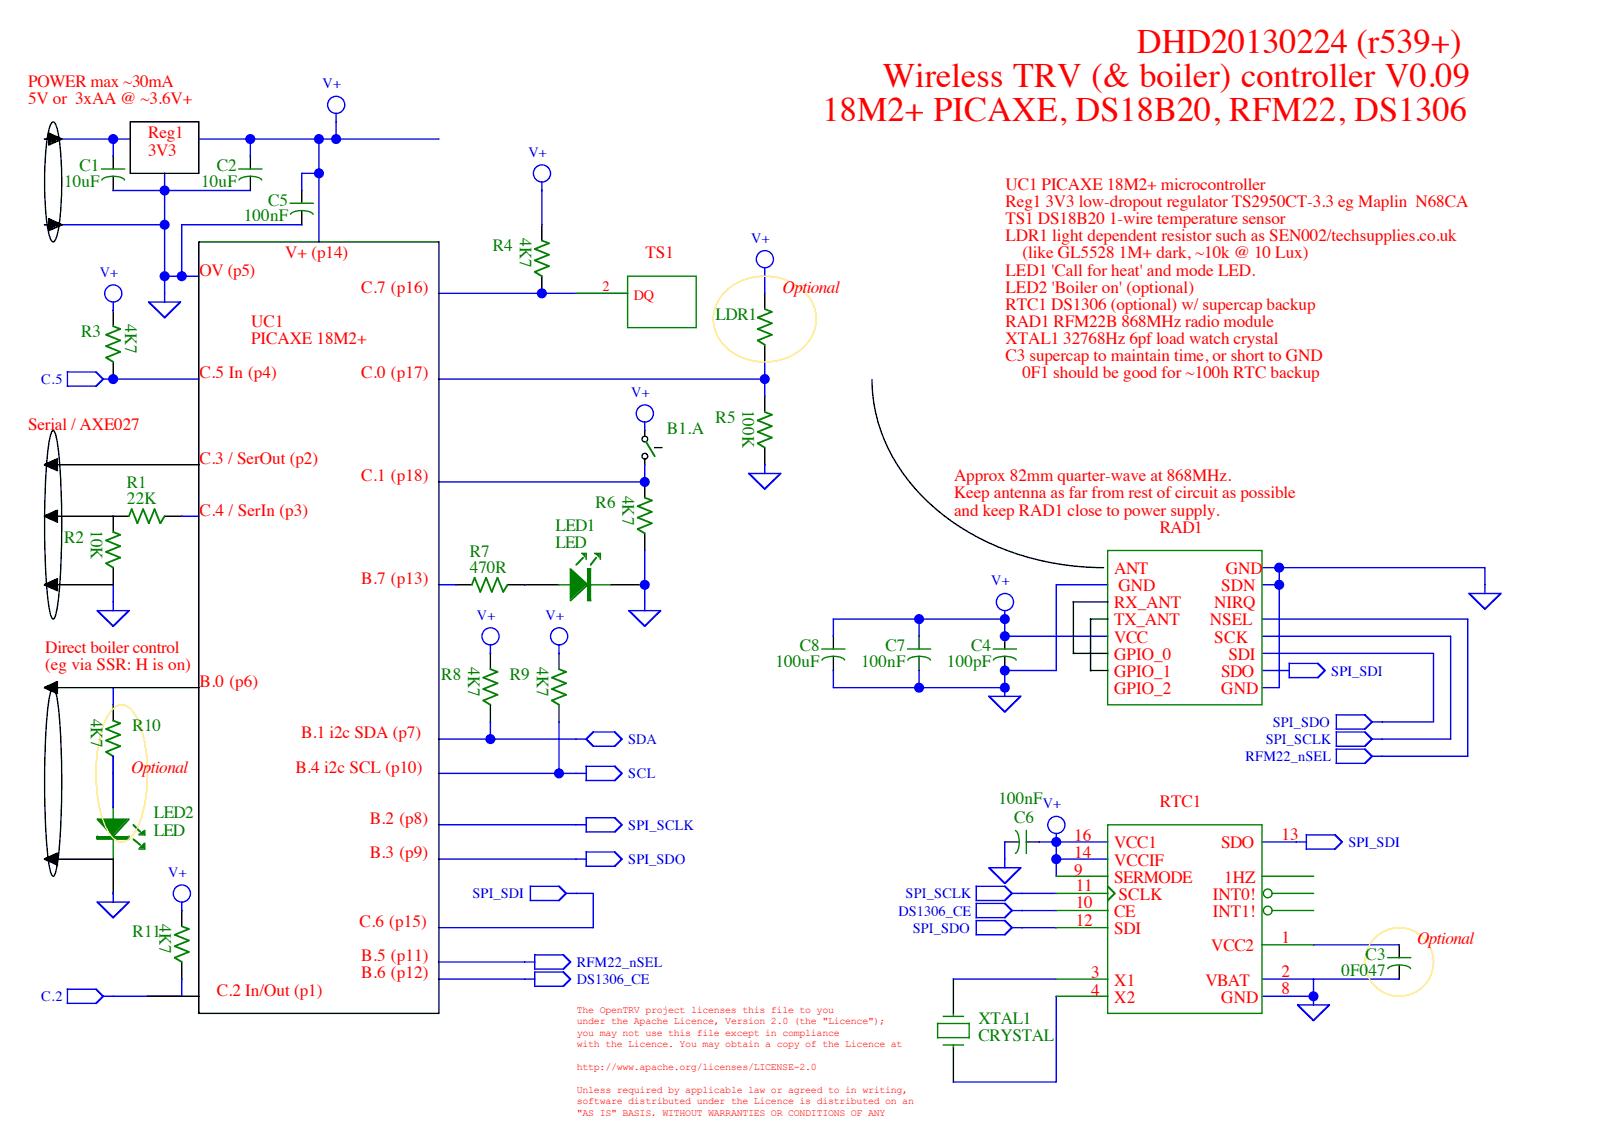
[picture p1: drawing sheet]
<svg xmlns="http://www.w3.org/2000/svg" width="297mm" height="210mm" viewBox="0 0 297 210" stroke-linecap="round" stroke-linejoin="round" font-family="sans-serif">
<defs><g id="words">
<g font-size="6.3" fill="#f00">
<text x="210.5" y="9.7">DHD20130224 (r539+)</text>
<text x="163.4" y="16.1">Wireless TRV (&amp; boiler) controller V0.09</text>
<text x="152.3" y="22.4">18M2+ PICAXE, DS18B20, RFM22, DS1306</text>
</g>
<g font-size="3.2" fill="#f00">
<text x="5.2" y="16.1">POWER max ~30mA</text>
<text x="5.2" y="19.3">5V or 3xAA @ ~3.6V+</text>
<text x="27.4" y="25.6">Reg1</text>
<text x="27.4" y="28.8">3V3</text>
<text x="186.2" y="35.1">UC1 PICAXE 18M2+ microcontroller</text>
<text x="186.2" y="38.3">Reg1 3V3 low-dropout regulator TS2950CT-3.3 eg Maplin N68CA</text>
<text x="186.2" y="41.5">TS1 DS18B20 1-wire temperature sensor</text>
<text x="52.8" y="47.8">V+ (p14)</text>
<text x="119.5" y="47.8">TS1</text>
<text x="186.2" y="44.7">LDR1 light dependent resistor such as SEN002/techsupplies.co.uk</text>
<text x="189.3" y="47.8">(like GL5528 1M+ dark, ~10k @ 10 Lux)</text>
<text x="37" y="51">OV (p5)</text>
<text x="186.2" y="51">LED1 'Call for heat' and mode LED.</text>
<text x="66.9" y="54.2">C.7 (p16)</text>
<text x="144.9" y="54.2">Optional</text>
<text x="186.2" y="54.2">LED2 'Boiler on' (optional)</text>
<text x="186.2" y="57.4">RTC1 DS1306 (optional) w/ supercap backup</text>
<text x="46.5" y="60.5">UC1</text>
<text x="46.5" y="63.7">PICAXE 18M2+</text>
<text x="186.2" y="60.5">RAD1 RFM22B 868MHz radio module</text>
<text x="186.2" y="63.7">XTAL1 32768Hz 6pf load watch crystal</text>
<text x="37" y="70.1">C.5 In (p4)</text>
<text x="66.9" y="70.1">C.0 (p17)</text>
<text x="186.2" y="66.9">C3 supercap to maintain time, or short to GND</text>
<text x="189.3" y="70.1">0F1 should be good for ~100h RTC backup</text>
<text x="5.2" y="79.6">Serial / AXE027</text>
<text x="37" y="85.9">C.3 / SerOut (p2)</text>
<text x="66.9" y="89.1">C.1 (p18)</text>
<text x="176.7" y="89.1">Approx 82mm quarter-wave at 868MHz.</text>
<text x="37" y="95.5">C.4 / SerIn (p3)</text>
<text x="176.7" y="92.3">Keep antenna as far from rest of circuit as possible</text>
<text x="176.7" y="95.5">and keep RAD1 close to power supply.</text>
<text x="214.8" y="98.6">RAD1</text>
<text x="206.3" y="106.3">ANT</text>
<text x="226.9" y="106.3">GND</text>
<text x="66.9" y="108.2">B.7 (p13)</text>
<text x="206.3" y="112.7">RX_ANT</text>
<text x="207.1" y="109.5">GND</text>
<text x="224.8" y="112.7">NIRQ</text>
<text x="226.1" y="109.5">SDN</text>
<text x="206.3" y="119">VCC</text>
<text x="206.3" y="115.8">TX_ANT</text>
<text x="224" y="115.8">NSEL</text>
<text x="224.8" y="119">SCK</text>
<text x="8.4" y="120.9">Direct boiler control</text>
<text x="8.4" y="124">(eg via SSR: H is on)</text>
<text x="206.3" y="125.4">GPIO_1</text>
<text x="206.3" y="122.2">GPIO_0</text>
<text x="226.1" y="125.4">SDO</text>
<text x="227.5" y="122.2">SDI</text>
<text x="37" y="127.2">B.0 (p6)</text>
<text x="206.3" y="128.5">GPIO_2</text>
<text x="226.1" y="128.5">GND</text>
<text x="55.8" y="136.7">B.1 i2c SDA (p7)</text>
<text x="24.3" y="143.1">Optional</text>
<text x="54.7" y="143.1">B.4 i2c SCL (p10)</text>
<text x="214.8" y="149.4">RTC1</text>
<text x="68.5" y="152.6">B.2 (p8)</text>
<text x="198.9" y="155.8">16</text>
<text x="237.3" y="155.5">13</text>
<text x="68.5" y="159">B.3 (p9)</text>
<text x="198.9" y="159">14</text>
<text x="206.3" y="160.3">VCCIF</text>
<text x="206.3" y="157.1">VCC1</text>
<text x="226.1" y="157.1">SDO</text>
<text x="198.9" y="162.1">9</text>
<text x="199.2" y="165.1">11</text>
<text x="206.3" y="163.5">SERMODE</text>
<text x="207.1" y="166.6">SCLK</text>
<text x="224.6" y="166.6">INT0!</text>
<text x="226.7" y="163.5">1HZ</text>
<text x="66.6" y="171.7">C.6 (p15)</text>
<text x="199.2" y="171.4">12</text>
<text x="199.2" y="168.2">10</text>
<text x="206.3" y="173">SDI</text>
<text x="206.3" y="169.8">CE</text>
<text x="224.6" y="169.8">INT1!</text>
<text x="66.9" y="178">B.5 (p11)</text>
<text x="224.3" y="176.2">VCC2</text>
<text x="237.3" y="174.6">1</text>
<text x="262.4" y="174.8">Optional</text>
<text x="40.1" y="184.4">C.2 In/Out (p1)</text>
<text x="66.9" y="181.2">B.6 (p12)</text>
<text x="202.1" y="184.4">4</text>
<text x="202.1" y="181.2">3</text>
<text x="206.3" y="182.5">X1</text>
<text x="206.3" y="185.7">X2</text>
<text x="223.2" y="182.5">VBAT</text>
<text x="226.1" y="185.7">GND</text>
<text x="237.3" y="180.9">2</text>
<text x="237.3" y="184.1">8</text>
</g>
<g font-size="3.2" fill="#008000">
<text x="11.9" y="34.6">10uF</text>
<text x="14.7" y="31.7">C1</text>
<text x="37.3" y="34.6">10uF</text>
<text x="40.1" y="31.7">C2</text>
<text x="45.2" y="41">100nF</text>
<text x="49.7" y="38.1">C5</text>
<text x="91.2" y="46.5">R4</text>
<text x="96.2" y="44.2" transform="rotate(90 96.2 44.2)">4K7</text>
<text x="132.5" y="59.2">LDR1</text>
<text x="15" y="62.4">R3</text>
<text x="23.2" y="60" transform="rotate(90 23.2 60)">4K7</text>
<text x="137.5" y="75.9" transform="rotate(90 137.5 75.9)">100K</text>
<text x="123.5" y="80.4">B1.A</text>
<text x="132.5" y="78.3">R5</text>
<text x="23.5" y="90.4">R1</text>
<text x="23.5" y="93.4">22K</text>
<text x="110.3" y="94.2">R6</text>
<text x="115.3" y="91.8" transform="rotate(90 115.3 91.8)">4K7</text>
<text x="11.9" y="100.5">R2</text>
<text x="16.8" y="98.1" transform="rotate(90 16.8 98.1)">10K</text>
<text x="102.9" y="101.6">LED</text>
<text x="102.9" y="98.4">LED1</text>
<text x="87" y="103.1">R7</text>
<text x="87" y="106.1">470R</text>
<text x="81.7" y="125.9">R8</text>
<text x="86.7" y="123.5" transform="rotate(90 86.7 123.5)">4K7</text>
<text x="94.4" y="125.9">R9</text>
<text x="99.4" y="123.5" transform="rotate(90 99.4 123.5)">4K7</text>
<text x="143.6" y="123.5">100uF</text>
<text x="148.1" y="120.6">C8</text>
<text x="159.5" y="123.5">100nF</text>
<text x="164" y="120.6">C7</text>
<text x="175.3" y="123.5">100pF</text>
<text x="179.8" y="120.6">C4</text>
<text x="16.8" y="133.1" transform="rotate(90 16.8 133.1)">4K7</text>
<text x="24.6" y="135.4">R10</text>
<text x="184.9" y="148.9">100nF</text>
<text x="28.5" y="154.7">LED</text>
<text x="28.5" y="151.6">LED2</text>
<text x="187.8" y="152.4">C6</text>
<text x="24.6" y="173.5">R11</text>
<text x="29.5" y="171.2" transform="rotate(90 29.5 171.2)">4K7</text>
<text x="252.9" y="177.8">C3</text>
<text x="248.4" y="180.7">0F047</text>
<text x="181.2" y="189.7">XTAL1</text>
<text x="181.2" y="192.8">CRYSTAL</text>
</g>
<g font-size="2.6" fill="#00f">
<text x="59.7" y="16.4">V+</text>
<text x="97.8" y="29.1">V+</text>
<text x="139.1" y="44.9">V+</text>
<text x="18.5" y="51.3">V+</text>
<text x="7.6" y="71.1">C.5</text>
<text x="116.9" y="73.5">V+</text>
<text x="183.6" y="108.4">V+</text>
<text x="88.3" y="114.8">V+</text>
<text x="101" y="114.8">V+</text>
<text x="246.5" y="125.1">SPI_SDI</text>
<text x="116.3" y="137.8">SDA</text>
<text x="234.4" y="137.8">SPI_SCLK</text>
<text x="235.7" y="134.6">SPI_SDO</text>
<text x="230.6" y="141">RFM22_nSEL</text>
<text x="116.3" y="144.2">SCL</text>
<text x="193.1" y="149.7">V+</text>
<text x="116.3" y="153.7">SPI_SCLK</text>
<text x="116.3" y="160">SPI_SDO</text>
<text x="249.7" y="156.9">SPI_SDI</text>
<text x="31.2" y="162.4">V+</text>
<text x="87.5" y="166.4">SPI_SDI</text>
<text x="167.7" y="166.4">SPI_SCLK</text>
<text x="166.4" y="169.6">DS1306_CE</text>
<text x="169" y="172.7">SPI_SDO</text>
<text x="106.8" y="179.1">RFM22_nSEL</text>
<text x="7.6" y="185.4">C.2</text>
<text x="106.8" y="182.3">DS1306_CE</text>
</g>
<g font-size="2.6" fill="#f00">
<text x="111.6" y="53.9">2</text>
<text x="117.4" y="55.5">DQ</text>
</g>
<g font-size="1.9" fill="#f00">
<text x="106.8" y="187.5">The OpenTRV project licenses this file to you</text>
<text x="106.8" y="189.7">under the Apache Licence, Version 2.0 (the &quot;Licence&quot;);</text>
<text x="106.8" y="191.8">you may not use this file except in compliance</text>
<text x="106.8" y="193.9">with the Licence. You may obtain a copy of the Licence at</text>
<text x="106.8" y="198.1">http://www.apache.org/licenses/LICENSE-2.0</text>
<text x="106.8" y="202.4">Unless required by applicable law or agreed to in writing,</text>
<text x="106.8" y="204.5">software distributed under the Licence is distributed on an</text>
<text x="106.8" y="206.6">&quot;AS IS&quot; BASIS, WITHOUT WARRANTIES OR CONDITIONS OF ANY</text>
</g>
</g></defs>
<path d="M97 108.3h6.6M112.9 108.3h6.6" fill="none" stroke="#000" stroke-width=".25"/>
<path d="M108.7 105.3h.5v5.8h-.5z" fill="#008000"/>
<path d="M108.7 105.4h.8M108.7 111.2h.8M109.3 105.3v6" fill="none" stroke="#008000" stroke-width=".25"/>
<g fill="#008000">
<path d="M105.5 105.3l3.2 2.9-3.2 2.9z"/>
<path d="M110 102.4h1v1z"/>
</g>
<g fill="#008000">
<path d="M105.5 105.3h.2l3.2 2.9v.2h-.2l-3.2-2.9z"/>
<path d="M105.5 111.1l3.2-2.9h.2v.2l-3.2 2.9h-.2z"/>
</g>
<path d="M110 102.5h1.3M111.2 102.4v1.3" fill="none" stroke="#008000" stroke-width=".25"/>
<path d="M107.6 102.4h.8v1z" fill="#008000"/>
<path d="M103.4 108.3h9.8M107.6 102.5h1.1M108.5 102.4v1.3" fill="none" stroke="#008000" stroke-width=".25"/>
<g fill="#008000">
<path d="M110.3 103.1h.2v.3l-1 1.3h-.3v-.2z"/>
<path d="M107.9 103.1h.2v.3l-1.3 1.3h-.2v-.2z"/>
</g>
<path d="M30.5 54.2v1.9" fill="none" stroke="#00f" stroke-width=".25"/>
<path d="M30.4 58.7l2.9-2.9h.2v.3l-2.9 2.8h-.2z" fill="#00f"/>
<path d="M27.4 55.9h6.1" fill="none" stroke="#00f" stroke-width=".25"/>
<path d="M27.4 55.8h.3l2.9 2.9v.2h-.2l-3-2.8z" fill="#00f"/>
<path d="M21 28.8v2.6M21 32.5v2.9M46.4 28.8v2.6M46.4 32.5v2.9M20.8 95.6h3.2M30.4 95.6h3.4" fill="none" stroke="#000" stroke-width=".25"/>
<path d="M18.7 31.3h4.5M23.1 33.4a1.48 1.48 0 0 0-1.5-.7 3.9 3.9 0 0 0-2.7 .5l-.1 .2M44.1 31.3h4.5M44.2 33.4a1.48 1.48 0 0 1 1.5-.7 3.9 3.9 0 0 1 2.7 .5l.1 .2" fill="none" stroke="#008000" stroke-width=".25"/>
<g fill="#008000">
<path d="M24.3 94.2h.2v.2l-.5 1.3h-.3z"/>
<path d="M24.3 94.2h.2l1.1 2.8h-.3z"/>
<path d="M26.4 94.2h.2v.2l-1 2.6h-.3z"/>
<path d="M26.4 94.2h.2l1.1 2.8h-.3z"/>
<path d="M28.5 94.2h.2v.2l-1 2.6h-.3z"/>
<path d="M28.5 94.2h.2l1.1 2.8h-.3z"/>
<path d="M30.4 95.5h.2v.2l-.8 1.3h-.3v-.2z"/>
</g>
<path d="M21 95.5v3.1M21 105v3.4" fill="none" stroke="#000" stroke-width=".25"/>
<g fill="#008000">
<path d="M20.8 98.4l1.6 .5v.3l-1.6-.6z"/>
<path d="M19.5 100l2.9-1.1v.3l-2.6 1h-.3z"/>
<path d="M19.5 100l2.9 1v.3l-2.9-1.1z"/>
<path d="M19.5 102.1l2.9-1.1v.3l-2.6 1h-.3z"/>
<path d="M19.5 102.1l2.9 1v.3l-2.9-1.1z"/>
<path d="M19.5 104.2l2.9-1.1v.3l-2.6 1h-.3z"/>
<path d="M19.5 104.2h.3l1.3 .8v.3h-.3l-1.3-.9z"/>
</g>
<path d="M21 111.3v1.9" fill="none" stroke="#00f" stroke-width=".25"/>
<path d="M20.8 115.8l2.9-2.8h.3v.2l-2.9 2.9h-.3z" fill="#00f"/>
<path d="M17.9 113.1h6.1" fill="none" stroke="#00f" stroke-width=".25"/>
<path d="M17.9 113h.3l2.9 2.8v.3h-.3l-2.9-2.9z" fill="#00f"/>
<path d="M21 57.4v3.1M21 66.9v3.4" fill="none" stroke="#000" stroke-width=".25"/>
<g fill="#008000">
<path d="M20.8 60.3l1.6 .5v.3l-1.6-.6z"/>
<path d="M19.5 61.9l2.9-1.1v.3l-2.6 1h-.3z"/>
<path d="M19.5 61.9l2.9 1v.3l-2.9-1.1z"/>
<path d="M19.5 64l2.9-1.1v.3l-2.6 1h-.3z"/>
<path d="M19.5 64l2.9 1v.3l-2.9-1.1z"/>
<path d="M19.5 66.1l2.9-1.1v.3l-2.6 1h-.3z"/>
<path d="M19.5 66.1h.3l1.3 .8v.3h-.3l-1.3-.9z"/>
</g>
<path d="M100.3 41.5v3.2M100.3 51v3.5" fill="none" stroke="#000" stroke-width=".25"/>
<g fill="#008000">
<path d="M100.2 44.4l1.6 .5v.3l-1.6-.5z"/>
<path d="M98.9 46l2.9-1.1v.3l-2.7 1h-.2z"/>
<path d="M98.9 46l2.9 1v.3l-2.9-1.1z"/>
<path d="M98.9 48.1l2.9-1.1v.3l-2.7 1.1h-.2z"/>
<path d="M98.9 48.1l2.9 1.1v.2l-2.9-1z"/>
<path d="M98.9 50.2l2.9-1v.2l-2.7 1.1h-.2z"/>
<path d="M98.9 50.2h.2l1.4 .8v.3h-.3l-1.3-.8z"/>
</g>
<g fill="none" stroke="#00f" stroke-width=".25">
<path d="M62.2 20.9v1.8M100.3 33.6v1.8"/>
<circle cx="62.3" cy="19.4" r="1.59"/>
<circle cx="100.4" cy="32.1" r="1.59"/>
</g>
<path d="M141.6 73.2v3.2M141.6 82.8v3.4" fill="none" stroke="#000" stroke-width=".25"/>
<g fill="#008000">
<path d="M141.5 76.2l1.5 .5v.2l-1.5-.5z"/>
<path d="M140.2 77.7l2.8-1v.2l-2.6 1.1h-.2z"/>
<path d="M140.2 77.7l2.8 1.1v.2l-2.8-1z"/>
<path d="M140.2 79.9l2.8-1.1v.2l-2.6 1.1h-.2z"/>
<path d="M140.2 79.9l2.8 1v.3l-2.8-1.1z"/>
<path d="M140.2 82l2.8-1.1v.3l-2.6 1h-.2z"/>
<path d="M140.2 82h.2l1.3 .8v.2h-.2l-1.3-.8z"/>
</g>
<path d="M141.6 85.9v1.9" fill="none" stroke="#00f" stroke-width=".25"/>
<path d="M141.5 90.4l2.9-2.8h.3v.2l-3 2.9h-.2z" fill="#00f"/>
<path d="M138.6 87.7h6.1" fill="none" stroke="#00f" stroke-width=".25"/>
<path d="M138.6 87.6h.2l2.9 2.8v.3h-.2l-2.9-2.9z" fill="#00f"/>
<path d="M141.6 54.2v3.2M141.6 63.7v3.5" fill="none" stroke="#000" stroke-width=".25"/>
<g fill="#008000">
<path d="M141.5 57.1l1.5 .5v.3l-1.5-.5z"/>
<path d="M140.2 58.7l2.8-1.1v.3l-2.6 1h-.2z"/>
<path d="M140.2 58.7l2.8 1v.3l-2.8-1.1z"/>
<path d="M140.2 60.8l2.8-1.1v.3l-2.6 1.1h-.2z"/>
<path d="M140.2 60.8l2.8 1.1v.2l-2.8-1z"/>
<path d="M140.2 62.9l2.8-1v.2l-2.6 1.1h-.2z"/>
<path d="M140.2 62.9h.2l1.3 .8v.3h-.2l-1.3-.8z"/>
</g>
<g fill="none" stroke="#00f" stroke-width=".25">
<path d="M141.6 49.5v1.8"/>
<circle cx="141.6" cy="48" r="1.59"/>
</g>
<path d="M119.4 89.1v3.2M119.4 98.6v3.5" fill="none" stroke="#000" stroke-width=".25"/>
<g fill="#008000">
<path d="M119.3 92l1.5 .6v.2l-1.5-.5z"/>
<path d="M117.9 93.6l2.9-1v.2l-2.6 1.1h-.3z"/>
<path d="M117.9 93.6l2.9 1.1v.2l-2.9-1z"/>
<path d="M117.9 95.7l2.9-1v.2l-2.6 1.1h-.3z"/>
<path d="M117.9 95.7l2.9 1.1v.2l-2.9-1z"/>
<path d="M117.9 97.8l2.9-1v.2l-2.6 1.1h-.3z"/>
<path d="M117.9 97.8h.3l1.3 .8v.3h-.2l-1.4-.8z"/>
</g>
<path d="M119.4 111.3v1.9" fill="none" stroke="#00f" stroke-width=".25"/>
<path d="M119.3 115.8l2.9-2.8h.2v.2l-2.9 2.9h-.2z" fill="#00f"/>
<path d="M116.3 113.1h6.1" fill="none" stroke="#00f" stroke-width=".25"/>
<path d="M116.3 113h.3l2.9 2.8v.3h-.2l-3-2.9z" fill="#00f"/>
<g fill="none" stroke="#00f" stroke-width=".25">
<path d="M119.4 78v1.9"/>
<circle cx="119.4" cy="76.6" r="1.59"/>
</g>
<g fill="none" stroke="#000" stroke-width=".25">
<path d="M119.4 79.6v1.3M119.4 84.9v1.3M121.1 82.9h1.6"/>
<circle cx="119.4" cy="84.5" r=".53"/>
<circle cx="119.4" cy="81.3" r=".53"/>
</g>
<path d="M119.5 81.7h.3l1.6 2.7v.2h-.3l-1.6-2.6z" fill="#008000"/>
<path d="M84.3 108.3h3.2M93.9 108.3h3.4" fill="none" stroke="#000" stroke-width=".25"/>
<g fill="#008000">
<path d="M87.8 106.9h.2v.2l-.5 1.3h-.3z"/>
<path d="M87.8 106.9h.2l1.1 2.8h-.3z"/>
<path d="M89.9 106.9h.2v.2l-1 2.6h-.3z"/>
<path d="M89.9 106.9h.2l1.1 2.8h-.3z"/>
<path d="M92 106.9h.2v.2l-1 2.6h-.3z"/>
<path d="M92 106.9h.2l1.1 2.8h-.3z"/>
<path d="M93.9 108.2h.2v.2l-.8 1.3h-.3v-.2z"/>
</g>
<path d="M106.6 136.9h2.1" fill="none" stroke="#00f" stroke-width=".25"/>
<path d="M109.7 135.4h.3v.3l-1.3 1.3h-.3v-.3z" fill="#00f"/>
<path d="M109.7 135.6h4.3" fill="none" stroke="#00f" stroke-width=".25"/>
<g fill="#00f">
<path d="M113.7 135.4h.3l1.3 1.3v.3h-.3l-1.3-1.3z"/>
<path d="M115 136.7h.3v.3l-1.3 1.3h-.3v-.2z"/>
</g>
<path d="M109.7 138.2h4.3" fill="none" stroke="#00f" stroke-width=".25"/>
<path d="M108.4 136.7h.3l1.3 1.4v.2h-.3l-1.3-1.3z" fill="#00f"/>
<path d="M90.8 120.9v3.1M90.8 130.4v3.4" fill="none" stroke="#000" stroke-width=".25"/>
<g fill="#008000">
<path d="M90.7 123.8l1.5 .5v.3l-1.5-.6z"/>
<path d="M89.4 125.4l2.8-1.1v.3l-2.6 1h-.2z"/>
<path d="M89.4 125.4l2.8 1v.3l-2.8-1.1z"/>
<path d="M89.4 127.5l2.8-1.1v.3l-2.6 1h-.2z"/>
<path d="M89.4 127.5l2.8 1v.3l-2.8-1.1z"/>
<path d="M89.4 129.6l2.8-1.1v.3l-2.6 1h-.2z"/>
<path d="M89.4 129.6h.2l1.3 .8v.3h-.2l-1.3-.9z"/>
</g>
<g fill="none" stroke="#00f" stroke-width=".25">
<path d="M90.8 119.3v1.8"/>
<circle cx="90.8" cy="117.8" r="1.59"/>
</g>
<path d="M103.5 120.9v3.1M103.5 130.4v3.4" fill="none" stroke="#000" stroke-width=".25"/>
<g fill="#008000">
<path d="M103.4 123.8l1.5 .5v.3l-1.5-.6z"/>
<path d="M102.1 125.4l2.8-1.1v.3l-2.6 1h-.2z"/>
<path d="M102.1 125.4l2.8 1v.3l-2.8-1.1z"/>
<path d="M102.1 127.5l2.8-1.1v.3l-2.6 1h-.2z"/>
<path d="M102.1 127.5l2.8 1v.3l-2.8-1.1z"/>
<path d="M102.1 129.6l2.8-1.1v.3l-2.6 1h-.2z"/>
<path d="M102.1 129.6h.2l1.3 .8v.3h-.2l-1.3-.9z"/>
</g>
<g fill="none" stroke="#00f" stroke-width=".25">
<path d="M103.5 119.3v1.8"/>
<circle cx="103.5" cy="117.8" r="1.59"/>
</g>
<path d="M21 130.4v3.2M21 139.9v3.5" fill="none" stroke="#000" stroke-width=".25"/>
<g fill="#008000">
<path d="M20.8 133.3l1.6 .5v.3l-1.6-.5z"/>
<path d="M19.5 134.9l2.9-1.1v.3l-2.6 1h-.3z"/>
<path d="M19.5 134.9l2.9 1v.3l-2.9-1.1z"/>
<path d="M19.5 137l2.9-1.1v.3l-2.6 1.1h-.3z"/>
<path d="M19.5 137l2.9 1.1v.2l-2.9-1z"/>
<path d="M19.5 139.1l2.9-1v.2l-2.6 1.1h-.3z"/>
<path d="M19.5 139.1h.3l1.3 .8v.3h-.3l-1.3-.8z"/>
</g>
<path d="M21 143.1v6.6M21 159v6.6" fill="none" stroke="#000" stroke-width=".25"/>
<path d="M17.9 154.7h5.8v.6h-5.8z" fill="#008000"/>
<path d="M17.9 155.4h6.1M18 154.7v.8M23.9 154.7v.8" fill="none" stroke="#008000" stroke-width=".25"/>
<g fill="#008000">
<path d="M17.9 151.6h5.8l-2.9 3.1z"/>
<path d="M26.7 156.1v1h-1.1z"/>
</g>
<g fill="#008000">
<path d="M23.7 151.6h.3v.2l-2.9 3.2h-.3v-.3z"/>
<path d="M17.9 151.6h.3l2.9 3.1v.3h-.3l-2.9-3.2z"/>
</g>
<path d="M25.6 157.2h1.3M26.8 156.1v1.3" fill="none" stroke="#008000" stroke-width=".25"/>
<path d="M25.6 154.5l1.1-.8v.8z" fill="#008000"/>
<path d="M21 149.4v9.8M25.6 154.6h1.3M26.8 153.7v1" fill="none" stroke="#008000" stroke-width=".25"/>
<g fill="#008000">
<path d="M24.6 155.3h.2l1.3 1v.3h-.2l-1.3-1.1z"/>
<path d="M24.6 152.6h.2l1.3 1.3v.3h-.2l-1.3-1.3z"/>
</g>
<path d="M21 165.3v1.9" fill="none" stroke="#00f" stroke-width=".25"/>
<path d="M20.8 169.8l2.9-2.9h.3v.3l-2.9 2.9h-.3z" fill="#00f"/>
<path d="M17.9 167.1h6.1" fill="none" stroke="#00f" stroke-width=".25"/>
<path d="M17.9 166.9h.3l2.9 2.9v.3h-.3l-2.9-2.9z" fill="#00f"/>
<path d="M106.6 152.7h2.1" fill="none" stroke="#00f" stroke-width=".25"/>
<path d="M113.7 151.3h.3l1.3 1.3v.3h-.3l-1.3-1.3z" fill="#00f"/>
<path d="M108.4 151.4h5.6M108.4 154.1h5.6M108.5 151.3v2.9" fill="none" stroke="#00f" stroke-width=".25"/>
<path d="M115 152.6h.3v.3l-1.3 1.3h-.3v-.3z" fill="#00f"/>
<path d="M106.6 159.1h2.1" fill="none" stroke="#00f" stroke-width=".25"/>
<path d="M113.7 157.7h.3l1.3 1.3v.2h-.3l-1.3-1.3z" fill="#00f"/>
<path d="M108.4 157.8h5.6M108.5 157.7v2.8M108.4 160.4h5.6" fill="none" stroke="#00f" stroke-width=".25"/>
<path d="M113.7 160.3l1.3-1.3h.3v.2l-1.3 1.3h-.3z" fill="#00f"/>
<path d="M104.7 165.4h2.1" fill="none" stroke="#00f" stroke-width=".25"/>
<path d="M103.4 164h.2l1.3 1.3v.3h-.2l-1.3-1.3z" fill="#00f"/>
<path d="M98.1 164.1h5.5M98.1 166.8h5.5M98.2 164v2.9" fill="none" stroke="#00f" stroke-width=".25"/>
<path d="M104.7 165.3h.2v.3l-1.3 1.3h-.2v-.3z" fill="#00f"/>
<path d="M275 108.2v1.8" fill="none" stroke="#00f" stroke-width=".25"/>
<path d="M274.8 112.7l2.9-2.9h.3v.2l-2.9 2.9h-.3z" fill="#00f"/>
<path d="M271.9 109.9h6.1" fill="none" stroke="#00f" stroke-width=".25"/>
<path d="M271.9 109.8h.3l2.9 2.9v.2h-.3l-2.9-2.9z" fill="#00f"/>
<path d="M33.7 168.5v3.2M33.7 178v3.5" fill="none" stroke="#000" stroke-width=".25"/>
<g fill="#008000">
<path d="M33.5 171.4l1.6 .5v.3l-1.6-.5z"/>
<path d="M32.2 173l2.9-1.1v.3l-2.6 1h-.3z"/>
<path d="M32.2 173l2.9 1v.3l-2.9-1.1z"/>
<path d="M32.2 175.1l2.9-1.1v.3l-2.6 1.1h-.3z"/>
<path d="M32.2 175.1l2.9 1.1v.2l-2.9-1z"/>
<path d="M32.2 177.2l2.9-1v.2l-2.6 1.1h-.3z"/>
<path d="M32.2 177.2h.3l1.3 .8v.3h-.3l-1.3-.8z"/>
</g>
<g fill="none" stroke="#00f" stroke-width=".25">
<path d="M21 55.8v1.8M19 70.2h2.1M33.7 166.9v1.9"/>
<circle cx="21" cy="54.3" r="1.59"/>
<circle cx="33.7" cy="165.5" r="1.59"/>
</g>
<path d="M17.7 68.8h.2l1.3 1.3v.2h-.2l-1.3-1.3z" fill="#00f"/>
<path d="M12.4 68.9h5.5M12.4 71.5h5.5M12.5 68.8v2.8" fill="none" stroke="#00f" stroke-width=".25"/>
<path d="M19 70.1h.2v.2l-1.3 1.3h-.2v-.2z" fill="#00f"/>
<path d="M97 178.1h2.1" fill="none" stroke="#00f" stroke-width=".25"/>
<path d="M104.2 176.7h.2l1.3 1.3v.3h-.2l-1.3-1.3z" fill="#00f"/>
<path d="M98.9 176.8h5.5M98.9 179.5h5.5M99 176.7v2.9" fill="none" stroke="#00f" stroke-width=".25"/>
<path d="M104.2 179.3l1.3-1.3h.2v.3l-1.3 1.3h-.2z" fill="#00f"/>
<path d="M253.9 140h2.1" fill="none" stroke="#00f" stroke-width=".25"/>
<path d="M252.6 138.6h.3l1.3 1.3v.3h-.3l-1.3-1.3z" fill="#00f"/>
<path d="M247.3 138.7h5.6M247.4 138.6v2.9M247.3 141.4h5.6" fill="none" stroke="#00f" stroke-width=".25"/>
<path d="M252.6 141.2l1.3-1.3h.3v.3l-1.3 1.3h-.3z" fill="#00f"/>
<path d="M253.9 136.9h2.1" fill="none" stroke="#00f" stroke-width=".25"/>
<path d="M252.6 135.4h.3l1.3 1.3v.3h-.3l-1.3-1.3z" fill="#00f"/>
<path d="M247.3 135.6h5.6M247.3 138.2h5.6M247.4 135.4v2.9" fill="none" stroke="#00f" stroke-width=".25"/>
<path d="M252.6 138.1l1.3-1.4h.3v.3l-1.3 1.3h-.3z" fill="#00f"/>
<path d="M253.9 133.7h2.1" fill="none" stroke="#00f" stroke-width=".25"/>
<path d="M252.6 132.3h.3l1.3 1.3v.2h-.3l-1.3-1.3z" fill="#00f"/>
<path d="M247.3 132.4h5.6M247.3 135h5.6M247.4 132.3v2.8" fill="none" stroke="#00f" stroke-width=".25"/>
<path d="M252.6 134.9l1.3-1.3h.3v.2l-1.3 1.3h-.3z" fill="#00f"/>
<path d="M236.7 124.2h2.1" fill="none" stroke="#00f" stroke-width=".25"/>
<path d="M243.9 122.7h.2l1.3 1.3v.3h-.2l-1.3-1.3z" fill="#00f"/>
<path d="M238.6 122.9h5.5M238.6 125.5h5.5M238.7 122.7v2.9" fill="none" stroke="#00f" stroke-width=".25"/>
<path d="M245.2 124h.2v.3l-1.3 1.3h-.2v-.2z" fill="#00f"/>
<path d="M97 181.3h2.1" fill="none" stroke="#00f" stroke-width=".25"/>
<path d="M104.2 179.9h.2l1.3 1.3v.3h-.2l-1.3-1.4z" fill="#00f"/>
<path d="M99 179.9v2.9M98.9 180h5.5M98.9 182.6h5.5" fill="none" stroke="#00f" stroke-width=".25"/>
<path d="M104.2 182.5l1.3-1.3h.2v.3l-1.3 1.3h-.2z" fill="#00f"/>
<path d="M187.2 168.6h2.2" fill="none" stroke="#00f" stroke-width=".25"/>
<path d="M185.9 167.2h.3l1.3 1.3v.3h-.3l-1.3-1.4z" fill="#00f"/>
<path d="M180.6 167.3h5.6M180.6 169.9h5.6M180.8 167.2v2.9" fill="none" stroke="#00f" stroke-width=".25"/>
<path d="M185.9 169.8l1.3-1.3h.3v.3l-1.3 1.3h-.3z" fill="#00f"/>
<path d="M187.2 165.4h2.2" fill="none" stroke="#00f" stroke-width=".25"/>
<path d="M185.9 164h.3l1.3 1.3v.3h-.3l-1.3-1.3z" fill="#00f"/>
<path d="M180.6 164.1h5.6M180.6 166.8h5.6M180.8 164v2.9" fill="none" stroke="#00f" stroke-width=".25"/>
<path d="M185.9 166.6l1.3-1.3h.3v.3l-1.3 1.3h-.3z" fill="#00f"/>
<path d="M243.2 184.4v1.8" fill="none" stroke="#00f" stroke-width=".25"/>
<path d="M243.1 188.9l2.9-2.9h.3v.2l-3 2.9h-.2z" fill="#00f"/>
<path d="M240.2 186.1h6.1" fill="none" stroke="#00f" stroke-width=".25"/>
<path d="M240.2 186h.2l2.9 2.9v.2h-.2l-2.9-2.9z" fill="#00f"/>
<path d="M176.5 181.2v6.6M176.5 193.9v6.6" fill="none" stroke="#000" stroke-width=".25"/>
<path d="M173.5 189.5h6.1M173.5 192.2h6.1M173.6 189.4v2.9M174.5 188.2h4M174.5 193.5h4M176.5 187.5v.9M176.5 193.4v.8M179.5 189.4v2.9" fill="none" stroke="#008000" stroke-width=".25"/>
<g fill="none" stroke="#00f" stroke-width=".25">
<path d="M195.6 154.2v1.9M187.2 171.8h2.2"/>
<circle cx="195.6" cy="152.8" r="1.59"/>
</g>
<path d="M185.9 170.4h.3l1.3 1.3v.2h-.3l-1.3-1.3z" fill="#00f"/>
<path d="M180.6 170.5h5.6M180.6 173.1h5.6M180.8 170.4v2.8" fill="none" stroke="#00f" stroke-width=".25"/>
<path d="M185.9 173l1.3-1.3h.3v.2l-1.3 1.3h-.3z" fill="#00f"/>
<path d="M239.9 155.9h2.1" fill="none" stroke="#00f" stroke-width=".25"/>
<path d="M247.1 154.5h.2l1.3 1.3v.3h-.2l-1.3-1.4z" fill="#00f"/>
<path d="M241.8 154.6h5.5M241.8 157.2h5.5M241.9 154.5v2.9" fill="none" stroke="#00f" stroke-width=".25"/>
<path d="M248.4 155.8h.2v.3l-1.3 1.3h-.2v-.3z" fill="#00f"/>
<path d="M19 184.5h2.1" fill="none" stroke="#00f" stroke-width=".25"/>
<path d="M17.7 183.1h.2l1.3 1.3v.2h-.2l-1.3-1.3z" fill="#00f"/>
<path d="M12.4 183.2h5.5M12.4 185.8h5.5M12.5 183.1v2.8" fill="none" stroke="#00f" stroke-width=".25"/>
<path d="M19 184.4h.2v.2l-1.3 1.3h-.2v-.2z" fill="#00f"/>
<path d="M259.1 174.8v2.7M259.1 178.6v2.9" fill="none" stroke="#000" stroke-width=".25"/>
<path d="M256.8 177.3h4.5M257 179.5a1.48 1.48 0 0 1 1.4-.8 3.9 3.9 0 0 1 2.7 .5l.1 .3" fill="none" stroke="#008000" stroke-width=".25"/>
<path d="M106.6 143.2h2.1" fill="none" stroke="#00f" stroke-width=".25"/>
<path d="M113.7 141.8h.3l1.3 1.3v.3h-.3l-1.3-1.4z" fill="#00f"/>
<path d="M108.4 141.9h5.6M108.4 144.5h5.6M108.5 141.8v2.9" fill="none" stroke="#00f" stroke-width=".25"/>
<path d="M113.7 144.4l1.3-1.3h.3v.3l-1.3 1.3h-.3z" fill="#00f"/>
<g fill="none" stroke="#00f" stroke-width=".25">
<path d="M186.1 113v1.8M186.1 127.2v1.9"/>
<circle cx="186.1" cy="111.5" r="1.59"/>
</g>
<path d="M186.1 117.7v2.6M186.1 121.4v2.9" fill="none" stroke="#000" stroke-width=".25"/>
<path d="M183.8 120.2h4.5M183.9 122.3a1.48 1.48 0 0 1 1.5-.7 3.9 3.9 0 0 1 2.7 .5l.1 .2" fill="none" stroke="#008000" stroke-width=".25"/>
<path d="M185.9 131.7l2.9-2.9h.3v.3l-2.9 2.9h-.3z" fill="#00f"/>
<path d="M183 129h6.1" fill="none" stroke="#00f" stroke-width=".25"/>
<path d="M183 128.8h.3l2.9 2.9v.3h-.3l-2.9-2.9z" fill="#00f"/>
<path d="M55.9 35.1v2.7M55.9 38.9v2.9M185.9 155.9h2.9M189.9 155.9h2.6" fill="none" stroke="#000" stroke-width=".25"/>
<path d="M53.6 37.6h4.5M53.8 39.8a1.48 1.48 0 0 1 1.4-.8 3.9 3.9 0 0 1 2.7 .5l.1 .3M187.9 153.8a1.47 1.47 0 0 1 .8 1.5 3.8 3.8 0 0 1-.5 2.6l-.3 .1M190 153.7v4.5" fill="none" stroke="#008000" stroke-width=".25"/>
<path d="M186.1 159v1.8" fill="none" stroke="#00f" stroke-width=".25"/>
<path d="M185.9 163.5l2.9-2.9h.3v.2l-2.9 2.9h-.3z" fill="#00f"/>
<path d="M183 160.7h6.1" fill="none" stroke="#00f" stroke-width=".25"/>
<path d="M183 160.6h.3l2.9 2.9v.2h-.3l-2.9-2.9z" fill="#00f"/>
<path d="M154.3 117.7v2.6M170.2 117.7v2.6M154.3 121.4v2.9M170.2 121.4v2.9" fill="none" stroke="#000" stroke-width=".25"/>
<path d="M152.1 120.2h4.4M152.2 122.3a1.48 1.48 0 0 1 1.4-.7 3.9 3.9 0 0 1 2.7 .5l.1 .2M167.9 120.2h4.5M168.1 122.3a1.48 1.48 0 0 1 1.4-.7 3.9 3.9 0 0 1 2.7 .5l.1 .2" fill="none" stroke="#008000" stroke-width=".25"/>
<path d="M103.5 143.2h3.2" fill="none" stroke="#00f" stroke-width=".25"/>
<g fill="#00f">
<circle cx="106.7" cy="143.2" r=".13"/>
<circle cx="103.5" cy="143.2" r=".13"/>
</g>
<path d="M81.2 143.2h22.3" fill="none" stroke="#00f" stroke-width=".25"/>
<g fill="#00f">
<circle cx="103.5" cy="143.2" r=".13"/>
<circle cx="81.3" cy="143.2" r=".13"/>
</g>
<path d="M103.5 133.7v9.5" fill="none" stroke="#00f" stroke-width=".25"/>
<g fill="#00f">
<circle cx="103.5" cy="133.7" r=".13"/>
<circle cx="103.5" cy="143.2" r=".13"/>
<circle cx="103.5" cy="143.2" r=".93"/>
</g>
<path d="M20.9 184.5h12.8" fill="none" stroke="#00f" stroke-width=".25"/>
<g fill="#00f">
<circle cx="21" cy="184.5" r=".13"/>
<circle cx="33.7" cy="184.5" r=".13"/>
</g>
<path d="M33.7 181.3v3.2" fill="none" stroke="#00f" stroke-width=".25"/>
<circle cx="33.7" cy="181.3" r=".13" fill="#00f"/>
<path d="M176.5 200.4h19.1" fill="none" stroke="#00f" stroke-width=".25"/>
<g fill="#00f">
<circle cx="176.5" cy="200.4" r=".13"/>
<circle cx="195.6" cy="200.4" r=".13"/>
</g>
<path d="M195.6 184.5v15.9" fill="none" stroke="#00f" stroke-width=".25"/>
<circle cx="195.6" cy="184.5" r=".13" fill="#00f"/>
<path d="M176.5 181.3h19.1" fill="none" stroke="#00f" stroke-width=".25"/>
<g fill="#00f">
<circle cx="176.5" cy="181.3" r=".13"/>
<circle cx="195.6" cy="181.3" r=".13"/>
</g>
<path d="M189.2 168.6h6.4" fill="none" stroke="#00f" stroke-width=".25"/>
<g fill="#00f">
<circle cx="189.2" cy="168.6" r=".13"/>
<circle cx="195.6" cy="168.6" r=".13"/>
</g>
<path d="M81.2 181.3h16" fill="none" stroke="#00f" stroke-width=".25"/>
<g fill="#00f">
<circle cx="97.2" cy="181.3" r=".13"/>
<circle cx="81.3" cy="181.3" r=".13"/>
</g>
<path d="M81.2 178.1h16" fill="none" stroke="#00f" stroke-width=".25"/>
<g fill="#00f">
<circle cx="97.2" cy="178.1" r=".13"/>
<circle cx="81.3" cy="178.1" r=".13"/>
</g>
<path d="M255.9 140h15.9" fill="none" stroke="#00f" stroke-width=".25"/>
<g fill="#00f">
<circle cx="255.9" cy="140" r=".13"/>
<circle cx="271.8" cy="140" r=".13"/>
</g>
<path d="M271.8 114.6v25.4" fill="none" stroke="#00f" stroke-width=".25"/>
<circle cx="271.8" cy="114.6" r=".13" fill="#00f"/>
<path d="M233.6 114.6h38.2" fill="none" stroke="#00f" stroke-width=".25"/>
<circle cx="233.7" cy="114.6" r=".13" fill="#00f"/>
<path d="M189.2 171.8h6.4" fill="none" stroke="#00f" stroke-width=".25"/>
<g fill="#00f">
<circle cx="189.2" cy="171.8" r=".13"/>
<circle cx="195.6" cy="171.8" r=".13"/>
</g>
<path d="M81.2 159.1h25.5" fill="none" stroke="#00f" stroke-width=".25"/>
<g fill="#00f">
<circle cx="106.7" cy="159.1" r=".13"/>
<circle cx="81.3" cy="159.1" r=".13"/>
</g>
<path d="M255.9 133.7h9.5" fill="none" stroke="#00f" stroke-width=".25"/>
<g fill="#00f">
<circle cx="255.9" cy="133.7" r=".13"/>
<circle cx="265.4" cy="133.7" r=".13"/>
</g>
<path d="M265.4 121v12.7" fill="none" stroke="#00f" stroke-width=".25"/>
<circle cx="265.4" cy="121" r=".13" fill="#00f"/>
<path d="M233.6 121h31.8" fill="none" stroke="#00f" stroke-width=".25"/>
<circle cx="233.7" cy="121" r=".13" fill="#00f"/>
<path d="M189.2 165.4h6.4" fill="none" stroke="#00f" stroke-width=".25"/>
<g fill="#00f">
<circle cx="189.2" cy="165.4" r=".13"/>
<circle cx="195.6" cy="165.4" r=".13"/>
</g>
<path d="M81.2 152.7h25.5" fill="none" stroke="#00f" stroke-width=".25"/>
<g fill="#00f">
<circle cx="106.7" cy="152.7" r=".13"/>
<circle cx="81.3" cy="152.7" r=".13"/>
</g>
<path d="M255.9 136.9h12.7" fill="none" stroke="#00f" stroke-width=".25"/>
<g fill="#00f">
<circle cx="255.9" cy="136.9" r=".13"/>
<circle cx="268.6" cy="136.9" r=".13"/>
</g>
<path d="M268.6 117.8v19.1" fill="none" stroke="#00f" stroke-width=".25"/>
<circle cx="268.6" cy="117.8" r=".13" fill="#00f"/>
<path d="M233.6 117.8h35" fill="none" stroke="#00f" stroke-width=".25"/>
<circle cx="233.7" cy="117.8" r=".13" fill="#00f"/>
<path d="M21 143.2v6.4" fill="none" stroke="#00f" stroke-width=".25"/>
<g fill="#00f">
<circle cx="21" cy="143.2" r=".13"/>
<circle cx="21" cy="149.6" r=".13"/>
</g>
<path d="M21 127.3v3.2" fill="none" stroke="#00f" stroke-width=".25"/>
<g fill="#00f">
<circle cx="21" cy="130.5" r=".13"/>
<circle cx="21" cy="127.3" r=".13"/>
</g>
<path d="M90.8 133.7v3.2" fill="none" stroke="#00f" stroke-width=".25"/>
<g fill="#00f">
<circle cx="90.8" cy="133.7" r=".13"/>
<circle cx="90.8" cy="136.9" r=".13"/>
</g>
<path d="M81.2 136.9h9.6" fill="none" stroke="#00f" stroke-width=".25"/>
<g fill="#00f">
<circle cx="90.8" cy="136.9" r=".13"/>
<circle cx="81.3" cy="136.9" r=".13"/>
</g>
<path d="M90.8 136.9h15.9" fill="none" stroke="#00f" stroke-width=".25"/>
<g fill="#00f">
<circle cx="106.7" cy="136.9" r=".13"/>
<circle cx="90.8" cy="136.9" r=".13"/>
<circle cx="90.8" cy="136.9" r=".93"/>
</g>
<path d="M97.1 108.3h.1" fill="none" stroke="#00f" stroke-width=".25"/>
<circle cx="97.2" cy="108.3" r=".13" fill="#00f"/>
<path d="M100.3 54.3h15.9" fill="none" stroke="#00f" stroke-width=".25"/>
<g fill="#00f">
<circle cx="100.3" cy="54.3" r=".13"/>
<circle cx="116.2" cy="54.3" r=".13"/>
</g>
<path d="M81.2 54.3h19.1" fill="none" stroke="#00f" stroke-width=".25"/>
<g fill="#00f">
<circle cx="100.3" cy="54.3" r=".13"/>
<circle cx="81.3" cy="54.3" r=".13"/>
</g>
<path d="M100.2 54.3h.2" fill="none" stroke="#00f" stroke-width=".25"/>
<g fill="#00f">
<circle cx="100.3" cy="54.3" r=".13"/>
<circle cx="100.3" cy="54.3" r=".93"/>
</g>
<path d="M81.2 108.3h3.3" fill="none" stroke="#00f" stroke-width=".25"/>
<g fill="#00f">
<circle cx="81.3" cy="108.3" r=".13"/>
<circle cx="84.5" cy="108.3" r=".13"/>
</g>
<path d="M20.9 95.6h.1" fill="none" stroke="#00f" stroke-width=".25"/>
<circle cx="21" cy="95.6" r=".13" fill="#00f"/>
<path d="M33.6 95.6h3.2" fill="none" stroke="#00f" stroke-width=".25"/>
<g fill="#00f">
<circle cx="33.7" cy="95.6" r=".13"/>
<circle cx="36.8" cy="95.6" r=".13"/>
</g>
<path d="M21 25.7v3.2" fill="none" stroke="#00f" stroke-width=".25"/>
<g fill="#00f">
<circle cx="21" cy="28.9" r=".13"/>
<circle cx="21" cy="25.7" r=".13"/>
</g>
<path d="M8.2 25.7h12.8" fill="none" stroke="#00f" stroke-width=".25"/>
<g fill="#00f">
<circle cx="21" cy="25.7" r=".13"/>
<circle cx="8.3" cy="25.7" r=".13"/>
</g>
<path d="M20.9 25.7h3.2" fill="none" stroke="#00f" stroke-width=".25"/>
<g fill="#00f">
<circle cx="21" cy="25.7" r=".13"/>
<circle cx="24.1" cy="25.7" r=".13"/>
<circle cx="21" cy="25.7" r=".93"/>
</g>
<path d="M81.2 70.2h60.4" fill="none" stroke="#00f" stroke-width=".25"/>
<g fill="#00f">
<circle cx="81.3" cy="70.2" r=".13"/>
<circle cx="141.6" cy="70.2" r=".13"/>
</g>
<path d="M141.6 70.2v3.2" fill="none" stroke="#00f" stroke-width=".25"/>
<g fill="#00f">
<circle cx="141.6" cy="70.2" r=".13"/>
<circle cx="141.6" cy="73.4" r=".13"/>
</g>
<path d="M141.6 67v3.2" fill="none" stroke="#00f" stroke-width=".25"/>
<g fill="#00f">
<circle cx="141.6" cy="67" r=".13"/>
<circle cx="141.6" cy="70.2" r=".13"/>
<circle cx="141.6" cy="70.2" r=".93"/>
</g>
<path d="M119.4 86v3.2" fill="none" stroke="#00f" stroke-width=".25"/>
<g fill="#00f">
<circle cx="119.4" cy="86.1" r=".13"/>
<circle cx="119.4" cy="89.2" r=".13"/>
</g>
<path d="M81.2 89.2h38.2" fill="none" stroke="#00f" stroke-width=".25"/>
<g fill="#00f">
<circle cx="119.4" cy="89.2" r=".13"/>
<circle cx="81.3" cy="89.2" r=".13"/>
</g>
<path d="M119.3 89.2h.1" fill="none" stroke="#00f" stroke-width=".25"/>
<g fill="#00f">
<circle cx="119.4" cy="89.2" r=".13"/>
<circle cx="119.4" cy="89.2" r=".93"/>
</g>
<path d="M21 140v3.2" fill="none" stroke="#00f" stroke-width=".25"/>
<g fill="#00f">
<circle cx="21" cy="143.2" r=".13"/>
<circle cx="21" cy="140" r=".13"/>
</g>
<path d="M20.9 70.2h.1" fill="none" stroke="#00f" stroke-width=".25"/>
<circle cx="21" cy="70.2" r=".13" fill="#00f"/>
<path d="M20.9 70.2h15.9" fill="none" stroke="#00f" stroke-width=".25"/>
<g fill="#00f">
<circle cx="21" cy="70.2" r=".13"/>
<circle cx="36.8" cy="70.2" r=".13"/>
</g>
<path d="M20.9 70.2h.1" fill="none" stroke="#00f" stroke-width=".25"/>
<g fill="#00f">
<circle cx="21" cy="70.2" r=".13"/>
<circle cx="21" cy="70.2" r=".93"/>
</g>
<path d="M233.6 155.9h6.4" fill="none" stroke="#00f" stroke-width=".25"/>
<g fill="#00f">
<circle cx="240" cy="155.9" r=".13"/>
<circle cx="233.7" cy="155.9" r=".13"/>
</g>
<path d="M233.6 124.2h3.3" fill="none" stroke="#00f" stroke-width=".25"/>
<g fill="#00f">
<circle cx="236.9" cy="124.2" r=".13"/>
<circle cx="233.7" cy="124.2" r=".13"/>
</g>
<path d="M106.6 165.4h3.3" fill="none" stroke="#00f" stroke-width=".25"/>
<g fill="#00f">
<circle cx="106.7" cy="165.4" r=".13"/>
<circle cx="109.9" cy="165.4" r=".13"/>
</g>
<path d="M109.9 165.4v6.4" fill="none" stroke="#00f" stroke-width=".25"/>
<circle cx="109.9" cy="171.8" r=".13" fill="#00f"/>
<path d="M81.2 171.8h28.7" fill="none" stroke="#00f" stroke-width=".25"/>
<circle cx="81.3" cy="171.8" r=".13" fill="#00f"/>
<path d="M243.2 181.3h15.9" fill="none" stroke="#00f" stroke-width=".25"/>
<g fill="#00f">
<circle cx="259.1" cy="181.3" r=".13"/>
<circle cx="243.2" cy="181.3" r=".13"/>
</g>
<path d="M243.2 175h15.9" fill="none" stroke="#00f" stroke-width=".25"/>
<g fill="#00f">
<circle cx="259.1" cy="175" r=".13"/>
<circle cx="243.2" cy="175" r=".13"/>
</g>
<path d="M186.1 155.9v3.2" fill="none" stroke="#00f" stroke-width=".25"/>
<g fill="#00f">
<circle cx="186.1" cy="159.1" r=".13"/>
<circle cx="186.1" cy="155.9" r=".13"/>
</g>
<path d="M186.1 124.1v3.2" fill="none" stroke="#00f" stroke-width=".25"/>
<g fill="#00f">
<circle cx="186.1" cy="127.3" r=".13"/>
<circle cx="186.1" cy="124.2" r=".13"/>
</g>
<path d="M170.2 124.1v3.2" fill="none" stroke="#00f" stroke-width=".25"/>
<g fill="#00f">
<circle cx="170.2" cy="124.2" r=".13"/>
<circle cx="170.2" cy="127.3" r=".13"/>
</g>
<path d="M186 124.2h.1" fill="none" stroke="#00f" stroke-width=".25"/>
<circle cx="186.1" cy="124.2" r=".13" fill="#00f"/>
<path d="M186 124.2h9.6" fill="none" stroke="#00f" stroke-width=".25"/>
<g fill="#00f">
<circle cx="186.1" cy="124.2" r=".13"/>
<circle cx="195.6" cy="124.2" r=".13"/>
</g>
<path d="M195.6 108.3v15.9" fill="none" stroke="#00f" stroke-width=".25"/>
<circle cx="195.6" cy="108.3" r=".13" fill="#00f"/>
<path d="M195.5 108.3h9.6" fill="none" stroke="#00f" stroke-width=".25"/>
<circle cx="205.1" cy="108.3" r=".13" fill="#00f"/>
<path d="M141.5 86.1h.1" fill="none" stroke="#00f" stroke-width=".25"/>
<circle cx="141.6" cy="86.1" r=".13" fill="#00f"/>
<path d="M21 108.3v3.2" fill="none" stroke="#00f" stroke-width=".25"/>
<g fill="#00f">
<circle cx="21" cy="108.3" r=".13"/>
<circle cx="21" cy="111.5" r=".13"/>
</g>
<path d="M119.3 108.3h.1" fill="none" stroke="#00f" stroke-width=".25"/>
<circle cx="119.4" cy="108.3" r=".13" fill="#00f"/>
<path d="M119.4 101.9v6.4" fill="none" stroke="#00f" stroke-width=".25"/>
<g fill="#00f">
<circle cx="119.4" cy="101.9" r=".13"/>
<circle cx="119.4" cy="108.3" r=".13"/>
</g>
<path d="M119.4 108.3v3.2" fill="none" stroke="#00f" stroke-width=".25"/>
<g fill="#00f">
<circle cx="119.4" cy="111.5" r=".13"/>
<circle cx="119.4" cy="108.3" r=".13"/>
</g>
<path d="M30.5 51.1v3.2" fill="none" stroke="#00f" stroke-width=".25"/>
<g fill="#00f">
<circle cx="30.5" cy="54.3" r=".13"/>
<circle cx="30.5" cy="51.1" r=".13"/>
</g>
<path d="M8.2 41.6h22.3" fill="none" stroke="#00f" stroke-width=".25"/>
<g fill="#00f">
<circle cx="8.3" cy="41.6" r=".13"/>
<circle cx="30.5" cy="41.6" r=".13"/>
</g>
<path d="M30.5 35.2v6.4" fill="none" stroke="#00f" stroke-width=".25"/>
<g fill="#00f">
<circle cx="30.5" cy="35.3" r=".13"/>
<circle cx="30.5" cy="41.6" r=".13"/>
</g>
<path d="M30.4 35.3h16" fill="none" stroke="#00f" stroke-width=".25"/>
<g fill="#00f">
<circle cx="46.4" cy="35.3" r=".13"/>
<circle cx="30.5" cy="35.3" r=".13"/>
</g>
<path d="M20.9 35.3h9.6" fill="none" stroke="#00f" stroke-width=".25"/>
<g fill="#00f">
<circle cx="21" cy="35.3" r=".13"/>
<circle cx="30.5" cy="35.3" r=".13"/>
</g>
<path d="M30.5 32.1v3.2" fill="none" stroke="#00f" stroke-width=".25"/>
<g fill="#00f">
<circle cx="30.5" cy="32.1" r=".13"/>
<circle cx="30.5" cy="35.3" r=".13"/>
</g>
<path d="M30.4 51.1h3.3" fill="none" stroke="#00f" stroke-width=".25"/>
<g fill="#00f">
<circle cx="30.5" cy="51.1" r=".13"/>
<circle cx="33.7" cy="51.1" r=".13"/>
</g>
<path d="M30.5 41.6v9.5" fill="none" stroke="#00f" stroke-width=".25"/>
<g fill="#00f">
<circle cx="30.5" cy="41.6" r=".13"/>
<circle cx="30.5" cy="51.1" r=".13"/>
</g>
<path d="M20.9 165.4h.1" fill="none" stroke="#00f" stroke-width=".25"/>
<circle cx="21" cy="165.4" r=".13" fill="#00f"/>
<path d="M243.1 184.5h.1" fill="none" stroke="#00f" stroke-width=".25"/>
<circle cx="243.2" cy="184.5" r=".13" fill="#00f"/>
<path d="M233.6 184.5h9.6" fill="none" stroke="#00f" stroke-width=".25"/>
<g fill="#00f">
<circle cx="233.7" cy="184.5" r=".13"/>
<circle cx="243.2" cy="184.5" r=".13"/>
</g>
<path d="M233.6 181.3h9.6" fill="none" stroke="#00f" stroke-width=".25"/>
<g fill="#00f">
<circle cx="233.7" cy="181.3" r=".13"/>
<circle cx="243.2" cy="181.3" r=".13"/>
</g>
<path d="M243.2 181.3v3.2" fill="none" stroke="#00f" stroke-width=".25"/>
<circle cx="243.2" cy="184.5" r=".13" fill="#00f"/>
<path d="M233.6 105.1h3.3" fill="none" stroke="#00f" stroke-width=".25"/>
<g fill="#00f">
<circle cx="233.7" cy="105.1" r=".13"/>
<circle cx="236.9" cy="105.1" r=".13"/>
</g>
<path d="M236.9 105.1v3.2" fill="none" stroke="#00f" stroke-width=".25"/>
<g fill="#00f">
<circle cx="236.9" cy="105.1" r=".13"/>
<circle cx="236.9" cy="108.3" r=".13"/>
</g>
<path d="M275 105.1v3.2" fill="none" stroke="#00f" stroke-width=".25"/>
<g fill="#00f">
<circle cx="275" cy="108.3" r=".13"/>
<circle cx="275" cy="105.1" r=".13"/>
</g>
<path d="M236.8 105.1h38.2" fill="none" stroke="#00f" stroke-width=".25"/>
<circle cx="236.9" cy="105.1" r=".13" fill="#00f"/>
<path d="M33.6 51.1h3.2" fill="none" stroke="#00f" stroke-width=".25"/>
<g fill="#00f">
<circle cx="33.7" cy="51.1" r=".13"/>
<circle cx="36.8" cy="51.1" r=".13"/>
</g>
<path d="M33.6 41.6h22.3" fill="none" stroke="#00f" stroke-width=".25"/>
<g fill="#00f">
<circle cx="55.9" cy="41.6" r=".13"/>
<circle cx="33.7" cy="41.6" r=".13"/>
</g>
<path d="M33.7 41.6v9.5" fill="none" stroke="#00f" stroke-width=".25"/>
<circle cx="33.7" cy="51.1" r=".13" fill="#00f"/>
<path d="M186 127.3h.1" fill="none" stroke="#00f" stroke-width=".25"/>
<circle cx="186.1" cy="127.3" r=".13" fill="#00f"/>
<path d="M170.1 127.3h16" fill="none" stroke="#00f" stroke-width=".25"/>
<g fill="#00f">
<circle cx="170.2" cy="127.3" r=".13"/>
<circle cx="186.1" cy="127.3" r=".13"/>
</g>
<path d="M154.3 124.1v3.2" fill="none" stroke="#00f" stroke-width=".25"/>
<g fill="#00f">
<circle cx="154.3" cy="124.2" r=".13"/>
<circle cx="154.3" cy="127.3" r=".13"/>
</g>
<path d="M154.3 127.3h15.9" fill="none" stroke="#00f" stroke-width=".25"/>
<circle cx="170.2" cy="127.3" r=".13" fill="#00f"/>
<path d="M233.6 108.3h3.3" fill="none" stroke="#00f" stroke-width=".25"/>
<g fill="#00f">
<circle cx="236.9" cy="108.3" r=".13"/>
<circle cx="233.7" cy="108.3" r=".13"/>
</g>
<path d="M236.9 108.3v19" fill="none" stroke="#00f" stroke-width=".25"/>
<g fill="#00f">
<circle cx="236.9" cy="108.3" r=".13"/>
<circle cx="236.9" cy="127.3" r=".13"/>
</g>
<path d="M233.6 127.3h3.3" fill="none" stroke="#00f" stroke-width=".25"/>
<g fill="#00f">
<circle cx="233.7" cy="127.3" r=".13"/>
<circle cx="236.9" cy="108.3" r=".93"/>
<circle cx="170.2" cy="127.3" r=".93"/>
<circle cx="186.1" cy="127.3" r=".93"/>
<circle cx="33.7" cy="51.1" r=".93"/>
<circle cx="236.9" cy="105.1" r=".93"/>
<circle cx="243.2" cy="184.5" r=".93"/>
<circle cx="30.5" cy="41.6" r=".93"/>
<circle cx="30.5" cy="51.1" r=".93"/>
<circle cx="30.5" cy="35.3" r=".93"/>
<circle cx="119.4" cy="108.3" r=".93"/>
<circle cx="186.1" cy="124.2" r=".93"/>
</g>
<path d="M186.1 114.6v3.2" fill="none" stroke="#00f" stroke-width=".25"/>
<g fill="#00f">
<circle cx="186.1" cy="114.6" r=".13"/>
<circle cx="186.1" cy="117.8" r=".13"/>
</g>
<path d="M170.2 114.6v3.2" fill="none" stroke="#00f" stroke-width=".25"/>
<g fill="#00f">
<circle cx="170.2" cy="117.8" r=".13"/>
<circle cx="170.2" cy="114.6" r=".13"/>
</g>
<path d="M192.4 155.9h3.2" fill="none" stroke="#00f" stroke-width=".25"/>
<g fill="#00f">
<circle cx="192.4" cy="155.9" r=".13"/>
<circle cx="195.6" cy="155.9" r=".13"/>
</g>
<path d="M59.1 32.1v12.7" fill="none" stroke="#00f" stroke-width=".25"/>
<g fill="#00f">
<circle cx="59.1" cy="32.1" r=".13"/>
<circle cx="59.1" cy="44.8" r=".13"/>
</g>
<path d="M55.9 32.1v3.2" fill="none" stroke="#00f" stroke-width=".25"/>
<g fill="#00f">
<circle cx="55.9" cy="35.3" r=".13"/>
<circle cx="55.9" cy="32.1" r=".13"/>
</g>
<path d="M55.8 32.1h3.3" fill="none" stroke="#00f" stroke-width=".25"/>
<circle cx="59.1" cy="32.1" r=".13" fill="#00f"/>
<path d="M103.4 121h.1" fill="none" stroke="#00f" stroke-width=".25"/>
<circle cx="103.5" cy="121" r=".13" fill="#00f"/>
<path d="M20.9 57.5h.1" fill="none" stroke="#00f" stroke-width=".25"/>
<circle cx="21" cy="57.5" r=".13" fill="#00f"/>
<path d="M90.7 121h.1" fill="none" stroke="#00f" stroke-width=".25"/>
<circle cx="90.8" cy="121" r=".13" fill="#00f"/>
<path d="M100.3 35.2v6.4" fill="none" stroke="#00f" stroke-width=".25"/>
<g fill="#00f">
<circle cx="100.3" cy="41.6" r=".13"/>
<circle cx="100.3" cy="35.3" r=".13"/>
</g>
<path d="M59.1 25.7v6.4" fill="none" stroke="#00f" stroke-width=".25"/>
<g fill="#00f">
<circle cx="59.1" cy="25.7" r=".13"/>
<circle cx="59.1" cy="32.1" r=".13"/>
</g>
<path d="M59 25.7h3.2" fill="none" stroke="#00f" stroke-width=".25"/>
<g fill="#00f">
<circle cx="59.1" cy="25.7" r=".13"/>
<circle cx="62.2" cy="25.7" r=".13"/>
</g>
<path d="M62.2 22.5v3.2" fill="none" stroke="#00f" stroke-width=".25"/>
<g fill="#00f">
<circle cx="62.2" cy="22.6" r=".13"/>
<circle cx="62.2" cy="25.7" r=".13"/>
</g>
<path d="M62.2 25.7h19.1" fill="none" stroke="#00f" stroke-width=".25"/>
<g fill="#00f">
<circle cx="62.2" cy="25.7" r=".13"/>
<circle cx="81.3" cy="25.7" r=".13"/>
</g>
<path d="M36.8 25.7h9.6" fill="none" stroke="#00f" stroke-width=".25"/>
<g fill="#00f">
<circle cx="36.8" cy="25.7" r=".13"/>
<circle cx="46.4" cy="25.7" r=".13"/>
</g>
<path d="M46.3 25.7h12.8" fill="none" stroke="#00f" stroke-width=".25"/>
<g fill="#00f">
<circle cx="46.4" cy="25.7" r=".13"/>
<circle cx="59.1" cy="25.7" r=".13"/>
</g>
<path d="M46.4 25.7v3.2" fill="none" stroke="#00f" stroke-width=".25"/>
<g fill="#00f">
<circle cx="46.4" cy="28.9" r=".13"/>
<circle cx="46.4" cy="25.7" r=".13"/>
</g>
<path d="M33.6 168.6h.1" fill="none" stroke="#00f" stroke-width=".25"/>
<circle cx="33.7" cy="168.6" r=".13" fill="#00f"/>
<path d="M141.6 51.1v3.2" fill="none" stroke="#00f" stroke-width=".25"/>
<g fill="#00f">
<circle cx="141.6" cy="51.1" r=".13"/>
<circle cx="141.6" cy="54.3" r=".13"/>
</g>
<path d="M119.3 79.7h.1" fill="none" stroke="#00f" stroke-width=".25"/>
<circle cx="119.4" cy="79.7" r=".13" fill="#00f"/>
<path d="M195.5 155.9h9.6" fill="none" stroke="#00f" stroke-width=".25"/>
<g fill="#00f">
<circle cx="195.6" cy="155.9" r=".13"/>
<circle cx="205.1" cy="155.9" r=".13"/>
</g>
<path d="M195.6 155.9v3.2" fill="none" stroke="#00f" stroke-width=".25"/>
<g fill="#00f">
<circle cx="195.6" cy="155.9" r=".13"/>
<circle cx="195.6" cy="159.1" r=".13"/>
</g>
<path d="M195.5 159.1h9.6" fill="none" stroke="#00f" stroke-width=".25"/>
<g fill="#00f">
<circle cx="195.6" cy="159.1" r=".13"/>
<circle cx="205.1" cy="159.1" r=".13"/>
</g>
<path d="M195.6 159.1v3.2" fill="none" stroke="#00f" stroke-width=".25"/>
<g fill="#00f">
<circle cx="195.6" cy="159.1" r=".13"/>
<circle cx="195.6" cy="162.3" r=".13"/>
</g>
<path d="M195.5 155.9h.1" fill="none" stroke="#00f" stroke-width=".25"/>
<circle cx="195.6" cy="155.9" r=".13" fill="#00f"/>
<path d="M186 117.8h19.1" fill="none" stroke="#00f" stroke-width=".25"/>
<g fill="#00f">
<circle cx="186.1" cy="117.8" r=".13"/>
<circle cx="205.1" cy="117.8" r=".13"/>
</g>
<path d="M186 117.8h.1" fill="none" stroke="#00f" stroke-width=".25"/>
<circle cx="186.1" cy="117.8" r=".13" fill="#00f"/>
<path d="M186 114.6h.1" fill="none" stroke="#00f" stroke-width=".25"/>
<circle cx="186.1" cy="114.6" r=".13" fill="#00f"/>
<path d="M170.1 114.6h16" fill="none" stroke="#00f" stroke-width=".25"/>
<g fill="#00f">
<circle cx="170.2" cy="114.6" r=".13"/>
<circle cx="186.1" cy="114.6" r=".13"/>
</g>
<path d="M154.3 114.6v3.2" fill="none" stroke="#00f" stroke-width=".25"/>
<g fill="#00f">
<circle cx="154.3" cy="117.8" r=".13"/>
<circle cx="154.3" cy="114.6" r=".13"/>
</g>
<path d="M154.3 114.6h15.9" fill="none" stroke="#00f" stroke-width=".25"/>
<g fill="#00f">
<circle cx="170.2" cy="114.6" r=".13"/>
<circle cx="170.2" cy="114.6" r=".93"/>
<circle cx="186.1" cy="114.6" r=".93"/>
<circle cx="186.1" cy="117.8" r=".93"/>
<circle cx="195.6" cy="155.9" r=".93"/>
<circle cx="195.6" cy="159.1" r=".93"/>
<circle cx="46.4" cy="25.7" r=".93"/>
<circle cx="59.1" cy="25.7" r=".93"/>
<circle cx="62.2" cy="25.7" r=".93"/>
<circle cx="59.1" cy="32.1" r=".93"/>
</g>
<g fill="none" stroke="#000" stroke-width=".25">
<path d="M8.1 25.7h1.9M9.1 24.6v2.3M9.6 22.7l.2-.1a2.18 2.18 0 0 1 .9 1.8 60.5 60.5 0 0 1 0 18.6 2.18 2.18 0 0 1-.9 1.8 2.18 2.18 0 0 1-.8-1.8 60.5 60.5 0 0 1 0-18.6zM24.1 22.6h12.7v9.5h-12.7zM8.1 41.6h1.9M9.1 40.4v2.4M36.8 44.8h44.5v142.9h-44.5zM9.6 79.9l.2-.2a2.79 2.79 0 0 1 .8 2.1 141.7 141.7 0 0 1 0 30.8 2.78 2.78 0 0 1-.8 2 2.78 2.78 0 0 1-.7-2 141.7 141.7 0 0 1 0-30.8zM9.7 86.1h27.3M9.7 95.6h11.4M10.6 84.9v2.4M10.6 94.4v2.4"/>
<path d="M9.7 108.3h11.4M10.6 107.1v2.4M9.6 127.5l.2-.2a2.79 2.79 0 0 1 .8 2.1 141.7 141.7 0 0 1 0 30.8 2.78 2.78 0 0 1-.8 2.1 2.78 2.78 0 0 1-.7-2.1 141.7 141.7 0 0 1 0-30.8zM9.7 127.3h27.3M10.6 126.2v2.3M9.7 159.1h11.4M10.6 157.9v2.4"/>
</g>
<g fill="#000">
<path d="M8.9 24.6h.3l2.4 1v.3h-.3l-2.4-1.1zM8.9 26.7l2.4-1.1h.3v.3l-2.4 1h-.3zM8.9 40.4h.3l2.4 1.1v.3h-.3l-2.4-1.1zM8.9 42.6l2.4-1.1h.3v.3l-2.4 1h-.3zM8.1 85.9h.3l2.4 1.1v.3h-.3l-2.4-1.1zM8.1 95.5h.3l2.4 1v.3h-.3l-2.4-1.1zM8.1 85.9l2.4-1h.3v.2l-2.4 1.1h-.3zM8.1 95.5l2.4-1.1h.3v.3l-2.4 1h-.3zM8.1 108.2h.3l2.4 1v.3h-.3l-2.4-1.1zM8.1 108.2l2.4-1.1h.3v.3l-2.4 1h-.3zM8.1 127.2h.3l2.4 1.1v.2h-.3l-2.4-1zM8.1 127.2l2.4-1h.3v.2l-2.4 1.1h-.3z"/>
<path d="M8.1 159h.3l2.4 1v.3h-.3l-2.4-1.1zM8.1 159l2.4-1.1h.3v.3l-2.4 1h-.3z"/>
</g>
<path d="M8.9 24.6l2.4 1-2.4 1.1zM8.9 40.4l2.4 1.1-2.4 1.1zM8.1 85.9l2.4-1v2.1zM8.1 95.5l2.4-1.1v2.1zM8.1 108.2l2.4-1.1v2.1zM8.1 127.2l2.4-1v2.1zM8.1 159l2.4-1.1v2.1z" fill="#000"/>
<path d="M134.1 54.2a10.7 10.7 0 0 1 15.7 .9 7.1 7.1 0 0 1-2.4 10.3 10.7 10.7 0 0 1-14-2.3 6.9 6.9 0 0 1 .7-8.9z" fill="none" stroke="#ffe957" stroke-width=".25"/>
<path d="M106.6 54.3h9.7M116.2 51.1h12.7v9.6h-12.7z" fill="none" stroke="#008000" stroke-width=".25"/>
<g fill="#008000">
<path d="M205 164h.2l1.3 1.3v.3h-.2l-1.3-1.3z"/>
<path d="M206.3 165.3h.2v.3l-1.3 1.3h-.2v-.3z"/>
</g>
<g fill="none" stroke="#008000" stroke-width=".25">
<path d="M205.1 101.9h28.6v28.6h-28.6zM205.1 152.7h28.6v35h-28.6zM195.5 165.4h9.7M195.5 168.6h9.7M195.5 162.3h9.7M195.5 171.8h9.7M233.6 175h9.7M233.6 162.3h9.7M235.4 165.4h7.9M235.4 168.6h7.9M195.5 181.3h9.7M195.5 184.5h9.7"/>
<circle cx="234.7" cy="168.6" r=".8"/>
<circle cx="234.7" cy="165.4" r=".8"/>
</g>
<path d="M161.5 70.2a31.9 31.9 0 0 0 12.6 24.7 48.3 48.3 0 0 0 30.3 10.2M198.6 111.5h6.6M198.8 111.3v9.8M201.8 114.6h3.4M201.9 114.5v9.8M198.6 121h6.6M201.8 124.2h3.4M27.2 184.5h9.8" fill="none" stroke="#000" stroke-width=".25"/>
<g fill="none" stroke="#ffe957" stroke-width=".25">
<path d="M20.7 131.5a2.22 2.22 0 0 1 3.7 0 14 14 0 0 1 2.5 6.8 28.1 28.1 0 0 1-1.4 15 4.1 4.1 0 0 1-3 2.6 3.1 3.1 0 0 1-2.4-1.7 22 22 0 0 1-2.3-11 22 22 0 0 1 2.3-10.9z"/>
<circle cx="259.1" cy="178.1" r="6.4"/>
</g>
<use href="#words"/>
</svg>
